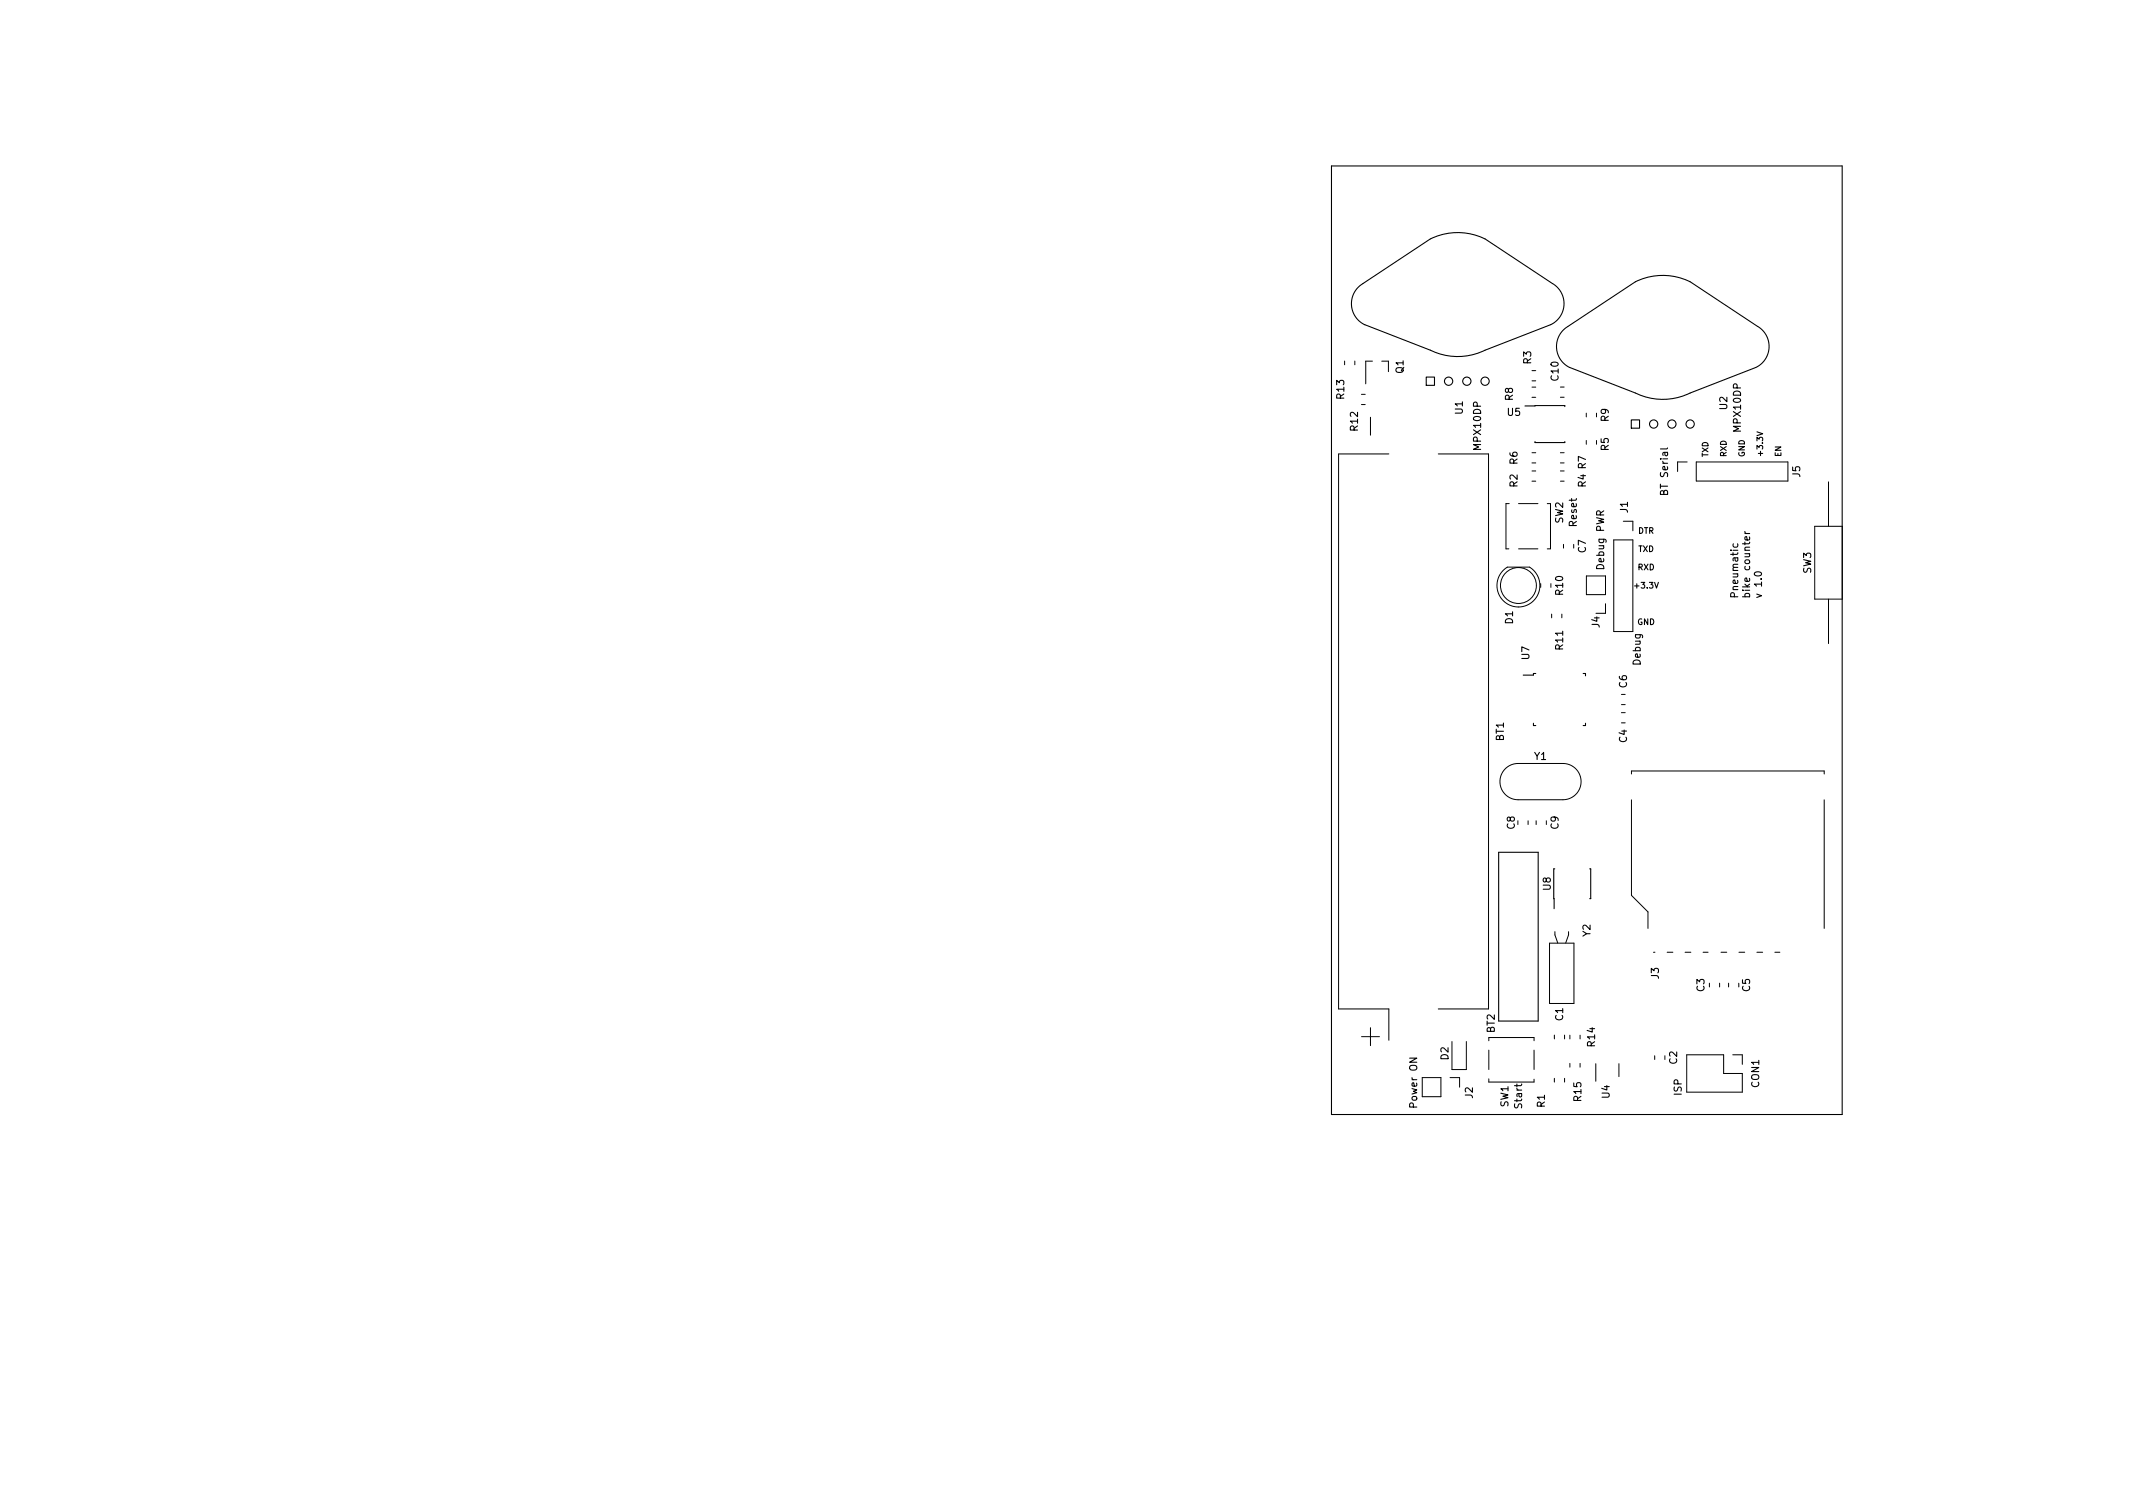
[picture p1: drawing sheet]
<svg xmlns="http://www.w3.org/2000/svg" width="297mm" height="210mm" viewBox="0 0 297 210" stroke-linecap="round" stroke-linejoin="round" font-family="sans-serif">
<defs><g id="words">
<g font-size="1.4">
<text x="195.4" y="52" transform="rotate(-90 195.4 52)">Q1</text>
<text x="213.2" y="50.7" transform="rotate(-90 213.2 50.7)">R3</text>
<text x="217" y="53" transform="rotate(-90 217 53)">C10</text>
<text x="187.2" y="55.5" transform="rotate(-90 187.2 55.5)">R13</text>
<text x="189.1" y="59.9" transform="rotate(-90 189.1 59.9)">R12</text>
<text x="203.7" y="57.7" transform="rotate(-90 203.7 57.7)">U1</text>
<text x="209.9" y="57.9">U5</text>
<text x="210.7" y="55.7" transform="rotate(-90 210.7 55.7)">R8</text>
<text x="224" y="58.7" transform="rotate(-90 224 58.7)">R9</text>
<text x="240.5" y="57" transform="rotate(-90 240.5 57)">U2</text>
<text x="206.2" y="62.6" transform="rotate(-90 206.2 62.6)">MPX10DP</text>
<text x="211.3" y="64.6" transform="rotate(-90 211.3 64.6)">R6</text>
<text x="224" y="62.7" transform="rotate(-90 224 62.7)">R5</text>
<text x="242.4" y="60" transform="rotate(-90 242.4 60)">MPX10DP</text>
<text x="211.3" y="67.8" transform="rotate(-90 211.3 67.8)">R2</text>
<text x="220.8" y="67.8" transform="rotate(-90 220.8 67.8)">R4 R7</text>
<text x="226.7" y="71.4" transform="rotate(-90 226.7 71.4)">J1</text>
<text x="232.3" y="68.7" transform="rotate(-90 232.3 68.7)">BT Serial</text>
<text x="250.7" y="66.4" transform="rotate(-90 250.7 66.4)">J5</text>
<text x="217.7" y="72.9" transform="rotate(-90 217.7 72.9)">SW2</text>
<text x="219.6" y="73.3" transform="rotate(-90 219.6 73.3)">Reset</text>
<text x="220.8" y="76.9" transform="rotate(-90 220.8 76.9)">C7</text>
<text x="217.7" y="82.8" transform="rotate(-90 217.7 82.8)">R10</text>
<text x="223.4" y="79.2" transform="rotate(-90 223.4 79.2)">Debug PWR</text>
<text x="242.1" y="83.4" transform="rotate(-90 242.1 83.4)">Pneumatic</text>
<text x="243.7" y="83.4" transform="rotate(-90 243.7 83.4)">bike counter</text>
<text x="245.4" y="83.4" transform="rotate(-90 245.4 83.4)">v 1.0</text>
<text x="252.2" y="79.9" transform="rotate(-90 252.2 79.9)">SW3</text>
<text x="210.7" y="86.9" transform="rotate(-90 210.7 86.9)">D1</text>
<text x="222.8" y="87.4" transform="rotate(-90 222.8 87.4)">J4</text>
<text x="213" y="91.8" transform="rotate(-90 213 91.8)">U7</text>
<text x="217.7" y="90.4" transform="rotate(-90 217.7 90.4)">R11</text>
<text x="226.6" y="95.8" transform="rotate(-90 226.6 95.8)">C6</text>
<text x="228.5" y="92.6" transform="rotate(-90 228.5 92.6)">Debug</text>
<text x="209.4" y="103.2" transform="rotate(-90 209.4 103.2)">BT1</text>
<text x="213.7" y="105.8">Y1</text>
<text x="226.6" y="103.4" transform="rotate(-90 226.6 103.4)">C4</text>
<text x="210.9" y="115.4" transform="rotate(-90 210.9 115.4)">C8</text>
<text x="217" y="115.4" transform="rotate(-90 217 115.4)">C9</text>
<text x="215.9" y="123.9" transform="rotate(-90 215.9 123.9)">U8</text>
<text x="221.5" y="130.4" transform="rotate(-90 221.5 130.4)">Y2</text>
<text x="231" y="136.3" transform="rotate(-90 231 136.3)">J3</text>
<text x="208.1" y="143.8" transform="rotate(-90 208.1 143.8)">BT2</text>
<text x="217.7" y="142.1" transform="rotate(-90 217.7 142.1)">C1</text>
<text x="237.4" y="138.1" transform="rotate(-90 237.4 138.1)">C3</text>
<text x="243.7" y="138.1" transform="rotate(-90 243.7 138.1)">C5</text>
<text x="201.7" y="147.6" transform="rotate(-90 201.7 147.6)">D2</text>
<text x="222.1" y="145.7" transform="rotate(-90 222.1 145.7)">R14</text>
<text x="233.5" y="148.2" transform="rotate(-90 233.5 148.2)">C2</text>
<text x="197.4" y="154.1" transform="rotate(-90 197.4 154.1)">Power ON</text>
<text x="205.1" y="152.9" transform="rotate(-90 205.1 152.9)">J2</text>
<text x="210.1" y="154.2" transform="rotate(-90 210.1 154.2)">SW1</text>
<text x="212" y="154.2" transform="rotate(-90 212 154.2)">Start</text>
<text x="215.1" y="154.2" transform="rotate(-90 215.1 154.2)">R1</text>
<text x="220.2" y="153.3" transform="rotate(-90 220.2 153.3)">R15</text>
<text x="224.1" y="152.9" transform="rotate(-90 224.1 152.9)">U4</text>
<text x="234.2" y="152.5" transform="rotate(-90 234.2 152.5)">ISP</text>
<text x="245" y="151.4" transform="rotate(-90 245 151.4)">CON1</text>
</g>
<g font-size="1.1">
<text x="237.9" y="63.7" transform="rotate(-90 237.9 63.7)">TXD</text>
<text x="240.4" y="63.6" transform="rotate(-90 240.4 63.6)">RXD</text>
<text x="243" y="63.7" transform="rotate(-90 243 63.7)">GND</text>
<text x="245.5" y="63.3" transform="rotate(-90 245.5 63.3)">+3.3V</text>
<text x="248.1" y="63.7" transform="rotate(-90 248.1 63.7)">EN</text>
<text x="228.1" y="74.3">DTR</text>
<text x="228.1" y="76.8">TXD</text>
<text x="227.8" y="81.9">+3.3V</text>
<text x="228.1" y="79.4">RXD</text>
<text x="228" y="87">GND</text>
</g>
</g></defs>
<g fill="none" stroke="#000" stroke-width=".15">
<path d="M185.4 23.1h71.1v132.1h-71.1zM190 45.2l9.2 3.6a8.6 8.6 0 0 0 7.6 0l9.2-3.6a3.2 3.2 0 0 0 .2-5.7l-9.4-6.2a8.6 8.6 0 0 0-7.6 0l-9.4 6.2a3.2 3.2 0 0 0 .2 5.7M198.6 52.5h1.2v1.2h-1.2zM212.4 56.5h5.5v.1M227.2 58.5h1.1v1.1h-1.1zM244.8 45.4a3.2 3.2 0 0 1-.3 5.8l-9.1 3.5a8.6 8.6 0 0 1-7.7 0l-9.1-3.5a3.2 3.2 0 0 1-.3-5.7l9.4-6.3a8.6 8.6 0 0 1 7.7 0l9.4 6.3M213.8 61.5v.1h4.1v-.1M241.4 75.7l-.1 .3 .2 .2 .5-.1v-.4M243 74l.2 .3M243 74.3h.7M244.4 79.8a.59 .59 0 0 1 .9 .2 .57 .57 0 0 1-1-.1zM213.9 93.8h-.4v.2h-1.4"/>
<path d="M220.5 93.8h.3v.3M208.7 118.7h5.5v23.5h-5.5zM213.5 100.7v.3h.4M220.8 100.7v.3h-.3M216.5 121h-.1v5.5M221.4 121h.1v4.1h-.1"/>
<circle cx="201.7" cy="53.1" r=".57"/>
<circle cx="204.3" cy="53.1" r=".57"/>
<circle cx="206.8" cy="53.1" r=".57"/>
<circle cx="230.3" cy="59" r=".57"/>
<circle cx="232.8" cy="59" r=".57"/>
<circle cx="235.4" cy="59" r=".57"/>
</g>
<g fill="none" stroke="#000" stroke-width=".14">
<path d="M187.3 50.3v.5M188.7 50.3v.5M189.6 56.3h.5M189.6 54.9h.5M190.9 58.1v2.5M191.1 50.3h-.9v3.1M192.4 50.3h.9v1.4M213.3 55.3h.6M213.3 53.9h.6M213.3 51.6h.6M213.3 53h.6M217.3 55.3h.5"/>
<path d="M217.3 53.9h.5M220.9 57.5v.5M222.3 57.5v.5M186.4 63.2v77.3h7v4.3M186.4 63.2h7M200.3 63.2h7v77.3h-7M209.3 79.5l.6-.5h3.1a2.99 2.99 0 0 1 .9 4.3 2.99 2.99 0 0 1-4.4 .5 2.99 2.99 0 0 1-.2-4.3zM210.2 70.1h-.5v6.3h.4M211.5 70.1h2.7M211.5 76.4h2.7M213.3 67h.6M213.3 65.6h.6"/>
<path d="M213.3 63h.6M213.3 64.5h.6M215.5 70.1h.4v6.3h-.4M217.3 67h.5M217.3 65.6h.5M217.3 63h.5M217.3 64.5h.5M217.7 75.8v.5M219.1 75.8v.5M220.9 61.3v.6M222.3 61.3v.6M224.7 75.2h2.7v12.7h-2.7z"/>
<path d="M226.1 72.6h1.3v1.3M234.9 64.3h-1.3v1.4M236.2 64.3h12.8v2.7h-12.8zM252.7 73.3h3.9v10.1h-3.9zM254.6 67.1v6.2M214.6 81.3v.5M216 81.3v.5M216.1 85.5v.5M217.5 85.5v.5M220.9 80.2h2.7v2.6h-2.7zM223.6 84.1v1.3h-1.4M225.8 99.2h.5"/>
<path d="M225.8 98.1h.5M225.8 96.7h.5M254.6 83.4v6.2M209.6 107a2.52 2.52 0 0 1 1.8-.7h6.3a2.53 2.53 0 0 1 2.5 2.5 2.53 2.53 0 0 1-2.5 2.6h-6.3a2.53 2.53 0 0 1-2.3-1.6 2.53 2.53 0 0 1 .5-2.8zM212.8 114.3v.5M213.9 114.3v.5M215.3 114.3v.5M225.8 100.7h.5M227.2 107.8v-.4h26.8v.4M227.2 111.4v13.3l2.3 2.3v2.3M254 111.4v17.9M215.8 131.3h3.4v8.4h-3.4z"/>
<path d="M216.5 129.7v.5l.4 1.1M218.4 129.7v.5l-.4 1.1M230.3 132.6h.2M232.2 132.6h.8M234.7 132.6h.8M237.2 132.6h.7M238.1 136.9v.5M239.5 136.9v.5M239.7 132.6h.8M240.7 136.9v.5M242.1 136.9v.5M242.2 132.6h.8"/>
<path d="M244.7 132.6h.8M247.2 132.6h.7M189.6 144.3h2.5M190.9 143.1v2.5M198.1 150h2.6v2.7h-2.6zM201.9 150h1.4v1.4M202.2 145v3.9h2v-3.9M207.3 144.9v-.4h6.3v.4M207.3 146.2v2.7M207.3 150.2v.5h6.3v-.4M213.6 146.2v2.7M216.5 144.1v.6"/>
<path d="M216.5 150.1v.6M217.9 144.1v.6M217.9 150.1v.6M218.6 144.1v.6M218.6 148.1v.5M220 144.1v.6M220 148.1v.5M222.2 148.1v2.5M225.4 148.1v1.8M230.4 147v.5M231.8 147v.5M234.9 146.9h5.1v2.6h2.6v2.6h-7.7z"/>
<path d="M241.3 146.9h1.3v1.3"/>
<circle cx="211.5" cy="81.5" r="2.5"/>
</g>
<use href="#words"/>
</svg>
